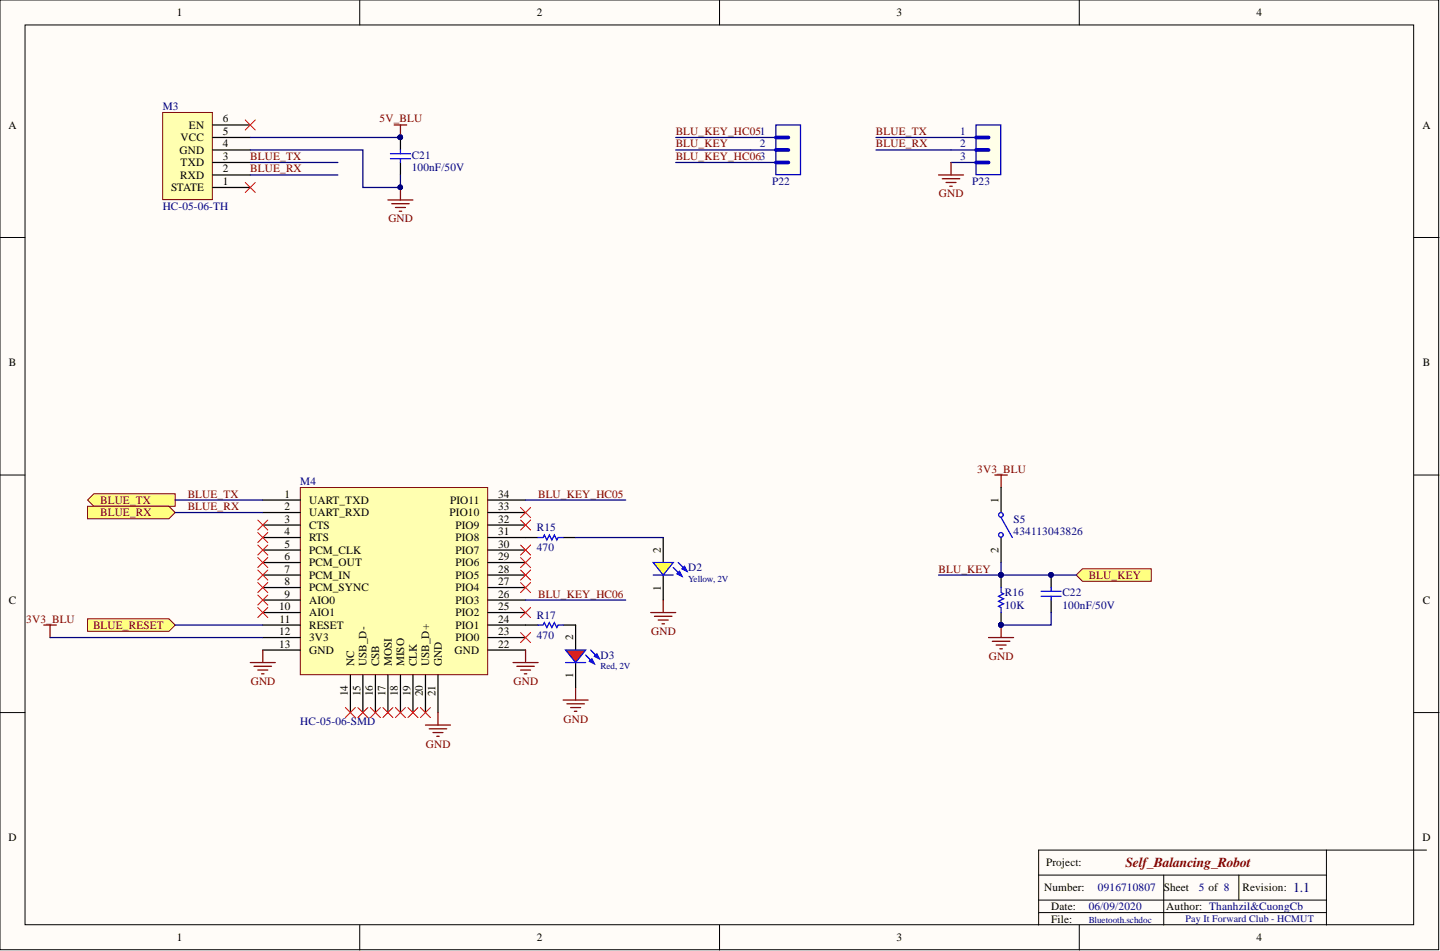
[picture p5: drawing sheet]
<svg xmlns="http://www.w3.org/2000/svg" width="292mm" height="193mm" viewBox="0 0 292 193" stroke-linecap="round" stroke-linejoin="round" font-family="sans-serif">
<defs><g id="words">
<text font-size="2.8" fill="#800000" x="228.3" y="176">Self_Balancing_Robot</text>
<text font-size="2.8" fill="#000080" x="262.3" y="181">1.1</text>
<g font-size="2.3">
<text x="35.9" y="3.3">1</text>
<text x="108.9" y="3.3">2</text>
<text x="181.8" y="3.3">3</text>
<text x="254.8" y="3.3">4</text>
<text x="1.7" y="26.1">A</text>
<text x="36.6" y="28.7">VCC</text>
<text x="38.3" y="26.1">EN</text>
<text x="45.2" y="29.9">4</text>
<text x="45.2" y="27.4">5</text>
<text x="45.2" y="24.9">6</text>
<text x="288.5" y="26.1">A</text>
<text x="36.4" y="31.2">GND</text>
<text x="36.6" y="33.7">TXD</text>
<text x="45.2" y="35">2</text>
<text x="45.2" y="32.5">3</text>
<text x="34.7" y="38.8">STATE</text>
<text x="36.6" y="36.3">RXD</text>
<text x="45.2" y="37.5">1</text>
<text x="1.8" y="74.3">B</text>
<text x="288.6" y="74.3">B</text>
<text x="57.7" y="101">1</text>
<text x="101" y="101">34</text>
<text x="202.6" y="102" transform="rotate(-90 202.6 102)">1</text>
<text x="57.7" y="103.5">2</text>
<text x="57.7" y="106">3</text>
<text x="62.7" y="102.2">UART_TXD</text>
<text x="62.7" y="104.8">UART_RXD</text>
<text x="62.7" y="107.3">CTS</text>
<text x="91.2" y="104.8">PIO10</text>
<text x="91.3" y="102.2">PIO11</text>
<text x="92.4" y="107.3">PIO9</text>
<text x="101" y="103.5">33</text>
<text x="101" y="106">32</text>
<text x="57.7" y="108.6">4</text>
<text x="57.7" y="111.1">5</text>
<text x="57.7" y="113.6">6</text>
<text x="62.7" y="109.8">RTS</text>
<text x="62.7" y="112.4">PCM_CLK</text>
<text x="92.4" y="109.8">PIO8</text>
<text x="92.4" y="112.4">PIO7</text>
<text x="101" y="108.6">31</text>
<text x="101" y="111.1">30</text>
<text x="101" y="113.6">29</text>
<text x="134" y="112.1" transform="rotate(-90 134 112.1)">2</text>
<text x="202.6" y="112.3" transform="rotate(-90 202.6 112.3)">2</text>
<text x="57.7" y="116.2">7</text>
<text x="57.7" y="118.7">8</text>
<text x="62.7" y="114.9">PCM_OUT</text>
<text x="62.7" y="117.4">PCM_IN</text>
<text x="62.7" y="120">PCM_SYNC</text>
<text x="92.4" y="114.9">PIO6</text>
<text x="92.4" y="117.4">PIO5</text>
<text x="92.4" y="120">PIO4</text>
<text x="101" y="116.2">28</text>
<text x="101" y="118.7">27</text>
<text x="134" y="119.9" transform="rotate(-90 134 119.9)">1</text>
<text x="1.8" y="122.5">C</text>
<text x="56.6" y="123.8">10</text>
<text x="57.7" y="121.3">9</text>
<text x="62.7" y="122.5">AIO0</text>
<text x="62.7" y="125.1">AIO1</text>
<text x="92.4" y="122.5">PIO3</text>
<text x="92.4" y="125.1">PIO2</text>
<text x="101" y="121.3">26</text>
<text x="101" y="123.8">25</text>
<text x="288.6" y="122.5">C</text>
<text x="56.6" y="128.9">12</text>
<text x="56.6" y="131.4">13</text>
<text x="56.7" y="126.3">11</text>
<text x="62.7" y="127.6">RESET</text>
<text x="62.7" y="130.1">3V3</text>
<text x="92.4" y="127.6">PIO1</text>
<text x="92.4" y="130.1">PIO0</text>
<text x="101" y="126.3">24</text>
<text x="101" y="128.9">23</text>
<text x="101" y="131.4">22</text>
<text x="116.3" y="129.9" transform="rotate(-90 116.3 129.9)">2</text>
<text x="62.7" y="132.7">GND</text>
<text x="71.8" y="135.2" transform="rotate(-90 71.8 135.2)">NC</text>
<text x="74.4" y="135.2" transform="rotate(-90 74.4 135.2)">USB_D-</text>
<text x="76.9" y="135.2" transform="rotate(-90 76.9 135.2)">CSB</text>
<text x="79.5" y="135.2" transform="rotate(-90 79.5 135.2)">MOSI</text>
<text x="82" y="135.2" transform="rotate(-90 82 135.2)">MISO</text>
<text x="84.5" y="135.2" transform="rotate(-90 84.5 135.2)">CLK</text>
<text x="87.1" y="135.2" transform="rotate(-90 87.1 135.2)">USB_D+</text>
<text x="89.6" y="135.2" transform="rotate(-90 89.6 135.2)">GND</text>
<text x="92.2" y="132.7">GND</text>
<text x="116.3" y="137.7" transform="rotate(-90 116.3 137.7)">1</text>
<text x="70.6" y="141.3" transform="rotate(-90 70.6 141.3)">14</text>
<text x="73.1" y="141.3" transform="rotate(-90 73.1 141.3)">15</text>
<text x="75.6" y="141.3" transform="rotate(-90 75.6 141.3)">16</text>
<text x="78.2" y="141.3" transform="rotate(-90 78.2 141.3)">17</text>
<text x="80.7" y="141.3" transform="rotate(-90 80.7 141.3)">18</text>
<text x="83.3" y="141.3" transform="rotate(-90 83.3 141.3)">19</text>
<text x="85.8" y="141.3" transform="rotate(-90 85.8 141.3)">20</text>
<text x="88.3" y="141.3" transform="rotate(-90 88.3 141.3)">21</text>
<text x="1.7" y="170.7">D</text>
<text x="288.5" y="170.7">D</text>
<text x="212.2" y="175.8">Project:</text>
<text x="211.8" y="180.9">Number:</text>
<text x="213.2" y="184.7">Date:</text>
<text x="236.6" y="184.7">Author: Thanhzil&amp;CuongCb</text>
<text x="252.1" y="180.9">Revision:</text>
<text x="35.9" y="191">1</text>
<text x="108.9" y="191">2</text>
<text x="181.8" y="191">3</text>
<text x="213.2" y="187.2">File:</text>
<text x="254.8" y="191">4</text>
</g>
<g font-size="2.3" fill="#000080">
<text x="33" y="22.3">M3</text>
<text x="83.5" y="34.7">100nF/50V</text>
<text x="83.5" y="32.2">C21</text>
<text x="156.6" y="37.5">P22</text>
<text x="197.2" y="37.5">P23</text>
<text x="33" y="42.6">HC-05-06-TH</text>
<text x="60.9" y="98.4">M4</text>
<text x="108.9" y="107.8">R15</text>
<text x="205.6" y="106">S5</text>
<text x="108.9" y="111.9">470</text>
<text x="205.6" y="108.6">434113043826</text>
<text x="139.6" y="115.9">D2</text>
<text x="108.9" y="125.6">R17</text>
<text x="203.8" y="123.5">10K</text>
<text x="203.8" y="121">R16</text>
<text x="215.5" y="123.5">100nF/50V</text>
<text x="215.5" y="121">C22</text>
<text x="108.9" y="129.6">470</text>
<text x="121.8" y="133.7">D3</text>
<text x="60.9" y="147.1">HC-05-06-SMD</text>
<text x="220.8" y="184.7">06/09/2020</text>
<text x="222.7" y="180.9">0916710807 Sheet</text>
<text x="243.2" y="180.9">5 of 8</text>
</g>
<g font-size="2.3" fill="#800000">
<text x="77" y="24.9">5V_BLU</text>
<text x="137.1" y="27.4">BLU_KEY_HC051</text>
<text x="137.1" y="29.9">BLU_KEY</text>
<text x="177.7" y="27.4">BLUE_TX</text>
<text x="177.7" y="29.9">BLUE_RX</text>
<text x="50.8" y="32.5">BLUE_TX</text>
<text x="50.8" y="35">BLUE_RX</text>
<text x="137.1" y="32.5">BLU_KEY_HC063</text>
<text x="190.5" y="40.1">GND</text>
<text x="78.8" y="45.1">GND</text>
<text x="198.2" y="95.9">3V3_BLU</text>
<text x="38.1" y="101">BLUE_TX</text>
<text x="109.1" y="101">BLU_KEY_HC05</text>
<text x="20.3" y="102.2">BLUE_TX</text>
<text x="20.3" y="104.8">BLUE_RX</text>
<text x="38.1" y="103.5">BLUE_RX</text>
<text x="190.4" y="116.2">BLU_KEY</text>
<text x="220.8" y="117.4">BLU_KEY</text>
<text x="109.1" y="121.3">BLU_KEY_HC06</text>
<text x="5.3" y="126.3">3V3_BLU</text>
<text x="18.9" y="127.6">BLUE_RESET</text>
<text x="132.1" y="128.9">GND</text>
<text x="200.6" y="133.9">GND</text>
<text x="50.9" y="139">GND</text>
<text x="104.2" y="139">GND</text>
<text x="114.3" y="146.6">GND</text>
<text x="86.4" y="151.7">GND</text>
</g>
<g font-size="2.3" fill="#0c0087">
<text x="154.2" y="29.9">2</text>
<text x="194.8" y="27.4">1</text>
<text x="194.8" y="29.9">2</text>
<text x="194.8" y="32.5">3</text>
</g>
<text font-size="2" fill="#000080" x="240.5" y="187">Pay It Forward Club - HCMUT</text>
<g font-size="1.9" fill="#000080">
<text x="139.6" y="118">Yellow, 2V</text>
<text x="121.8" y="135.8">Red, 2V</text>
<text x="220.8" y="187.3">Bluetooth.schdoc</text>
</g>
</g></defs>
<g fill="#fffcf8" stroke="#000" stroke-width=".2">
<path d="M0 0h291.8v192.7h-291.8z"/>
<path d="M5.1 5.1h281.7v182.5h-281.7z"/>
</g>
<g fill="none" stroke="#000" stroke-width=".2">
<path d="M73 0v5.1M146 0v5.1M218.9 0v5.1M0 48.2h5.1M286.8 48.2h5.1M0 96.4h5.1M286.8 96.4h5.1M0 144.6h5.1M286.8 144.6h5.1M210.7 177.6h58.4M236.1 177.6v10.1M251.3 177.6v5"/>
<path d="M269.1 172.5h-58.4v15.2M289.4 172.5h-20.3v15.2M73 187.7v5.1M146 187.7v5.1M210.7 185.2h58.4M210.7 182.6h58.4M218.9 187.7v5.1"/>
</g>
<path d="M60.9 98.9h38v38h-38z" fill="#ffffb0" stroke="#800000" stroke-width=".2"/>
<g fill="none" stroke="#000" stroke-width=".25">
<path d="M53.3 101.5h7.6M53.3 104h7.6M53.3 106.5h7.6M53.3 109.1h7.6M53.3 111.6h7.6M53.3 114.1h7.6M53.3 116.7h7.6M53.3 119.2h7.6M99 101.5h7.6M99 104h7.6M99 106.5h7.6M99 109.1h7.6"/>
<path d="M99 111.6h7.6M99 114.1h7.6M99 116.7h7.6M99 119.2h7.6M53.3 121.8h7.6M53.3 124.3h7.6M53.3 126.8h7.6M53.3 129.4h7.6M53.3 131.9h7.6M71.1 137v7.6M73.6 137v7.6M76.2 137v7.6"/>
<path d="M78.7 137v7.6M81.2 137v7.6M83.8 137v7.6M86.3 137v7.6M88.8 137v7.6M99 121.8h7.6M99 124.3h7.6M99 126.8h10.1M99 129.4h7.6M99 131.9h7.6M114.2 126.8h2.6"/>
</g>
<g fill="none" stroke="#f00" stroke-width=".2">
<path d="M52.3 105.5l2 2.1M52.3 108.1l2 2M52.3 110.6l2 2M52.3 113.1l2 2.1M52.3 115.7l2 2M52.3 118.2l2 2M54.3 105.5l-2 2.1M54.3 108.1l-2 2M54.3 110.6l-2 2M54.3 113.1l-2 2.1M54.3 115.7l-2 2M54.3 118.2l-2 2"/>
<path d="M105.6 118.2l2 2M105.6 115.7l2 2M105.6 113.1l2 2.1M105.6 110.6l2 2M105.6 103l2 2M107.6 113.1l-2 2.1M107.6 118.2l-2 2M107.6 115.7l-2 2M107.6 110.6l-2 2M107.6 103l-2 2M52.3 120.7l2 2.1M54.3 120.7l-2 2.1"/>
<path d="M105.6 128.4l2 2M105.6 123.3l2 2M107.6 128.4l-2 2M107.6 123.3l-2 2M70.1 143.6l2 2M72.1 143.6l-2 2M72.6 143.6l2 2M74.6 143.6l-2 2M75.1 143.6l2.1 2M77.2 143.6l-2.1 2M77.7 143.6l2 2M79.7 143.6l-2 2"/>
<path d="M80.2 143.6l2 2M82.2 143.6l-2 2M82.8 143.6l2 2M84.8 143.6l-2 2M85.3 143.6l2 2M87.3 143.6l-2 2"/>
</g>
<g fill="none" stroke="#800000" stroke-width=".25">
<path d="M8.9 126.8h2.5M10.2 126.8v2.6M50.8 134.4h5M51.5 135.2h3.6M52.3 136h2M53.1 136.7h.5M53.3 131.9v2.5M104.1 134.4h5M104.8 135.2h3.6M105.6 136h2M106.4 136.7h.5M106.6 131.9v2.5"/>
<path d="M116.8 139.5v2.6M86.3 147.1h5.1M87.1 147.9h3.5M87.8 148.6h2.1M88.6 149.4h.5M88.8 144.6v2.5M114.2 142.1h5.1M115 142.8h3.5M115.7 143.6h2.1M116.5 144.3h.5"/>
</g>
<path d="M109.1 126.8h1.1l.2-.5 .5 1 .5-1 .5 1 .5-1 .6 1 .2-.5h1" fill="none" stroke="#00f" stroke-width=".25"/>
<g fill="#ffff80" stroke="#800000" stroke-width=".2">
<path d="M17.8 101.5l1.2-1.3h16.5v2.5h-16.5z" fill-rule="evenodd"/>
<path d="M17.8 102.7h16.5l1.2 1.3-1.2 1.3h-16.5z" fill-rule="evenodd"/>
</g>
<path d="M106.6 109.1h2.5M114.2 109.1h2.6M203.1 116.7v2.5M203.1 124.3v2.5" fill="none" stroke="#000" stroke-width=".25"/>
<path d="M109.1 109.1h1.1l.2-.5 .5 1 .5-1 .5 1 .5-1 .6 1 .2-.5h1M203.1 119.2v1l.5 .3-1 .5 1 .5-1 .5 1 .5-1 .5 .5 .3v1" fill="none" stroke="#00f" stroke-width=".25"/>
<path d="M132 124.3h5.1M132.8 125.1h3.5M133.5 125.8h2M134.3 126.6h.5M134.5 121.8v2.5" fill="none" stroke="#800000" stroke-width=".25"/>
<g fill="#000080" stroke="#000080" stroke-width=".2">
<circle cx="203" cy="116.6" r=".47"/>
<circle cx="203" cy="126.8" r=".47"/>
</g>
<path d="M198 25.4h5v10h-5z" fill="#ffffe8" stroke="#0000b4" stroke-width=".25"/>
<path d="M192.9 27.9h5.1M192.9 30.4h5.1M192.9 33h5.1" fill="none" stroke="#0c0087" stroke-width=".25"/>
<path d="M198 27.9h2.5M198 30.4h2.5M198 33h2.5" fill="none" stroke="#0000b4" stroke-width=".76"/>
<path d="M157.4 25.4h5v10h-5z" fill="#ffffe8" stroke="#0000b4" stroke-width=".25"/>
<path d="M152.3 27.9h5.1M152.3 30.4h5.1M152.3 33h5.1" fill="none" stroke="#0c0087" stroke-width=".25"/>
<path d="M157.4 27.9h2.5M157.4 30.4h2.5M157.4 33h2.5" fill="none" stroke="#0000b4" stroke-width=".76"/>
<path d="M190.4 35.5h5.1M191.1 36.3h3.6M191.9 37h2M192.7 37.8h.5M192.9 33v2.5" fill="none" stroke="#800000" stroke-width=".25"/>
<path d="M33 22.8h10.1v17.7h-10.1z" fill="#ffffb0" stroke="#800000" stroke-width=".2"/>
<path d="M43.2 38h7.6M43.2 35.5h7.6M43.2 33h7.6M43.2 30.4h7.6M43.2 27.9h7.6M43.2 25.4h7.6M81.2 27.9v2.5M81.2 33v2.5" fill="none" stroke="#000" stroke-width=".25"/>
<path d="M49.8 37l2 2.1M51.8 37l-2 2.1" fill="none" stroke="#f00" stroke-width=".2"/>
<g fill="#000080" stroke="#000080" stroke-width=".2">
<circle cx="81.2" cy="27.9" r=".47"/>
<circle cx="81.2" cy="38" r=".47"/>
</g>
<path d="M79.2 31.2h4.1M79.2 32.2h4.1M81.2 30.4v.8M81.2 32.2v.8" fill="none" stroke="#00f" stroke-width=".25"/>
<path d="M80 25.4h2.5M81.2 25.4v2.5M81.2 38v2.6M78.7 40.6h5.1M79.5 41.3h3.5M80.2 42.1h2M81 42.9h.5M201.8 96.4h2.5M203.1 96.4v2.5" fill="none" stroke="#800000" stroke-width=".25"/>
<path d="M218.3 116.7l1.3-1.3h13.9v2.6h-13.9z" fill-rule="evenodd" fill="#ffff80" stroke="#800000" stroke-width=".2"/>
<path d="M116.8 126.8v5.1M116.8 134.4v5.1" fill="none" stroke="#000" stroke-width=".25"/>
<path d="M114.7 131.9h4.1l-2 2.5z" fill="#f00"/>
<path d="M114.7 131.9h4.1l-2 2.5zM114.7 134.4h4.1M118.8 132.9l1.8 1.8M119.8 131.9l1.8 1.8" fill="none" stroke="#00f" stroke-width=".25"/>
<path d="M120.6 133.2l.5-.5 .5 1z" fill="#00f"/>
<path d="M120.6 133.2l.5-.5 .5 1z" fill="none" stroke="#00f" stroke-width=".25"/>
<path d="M119.6 134.2l.5-.5 .5 1z" fill="#00f"/>
<path d="M119.6 134.2l.5-.5 .5 1z" fill="none" stroke="#00f" stroke-width=".25"/>
<path d="M134.5 109.1v5M134.5 116.7v5.1" fill="none" stroke="#000" stroke-width=".25"/>
<path d="M132.5 114.1h4.1l-2.1 2.6z" fill="#ff0"/>
<path d="M132.5 114.1h4.1l-2.1 2.6zM132.5 116.7h4.1M136.6 115.2l1.7 1.7M137.6 114.1l1.8 1.8" fill="none" stroke="#00f" stroke-width=".25"/>
<path d="M138.3 115.4l.5-.5 .6 1z" fill="#00f"/>
<path d="M138.3 115.4l.5-.5 .6 1z" fill="none" stroke="#00f" stroke-width=".25"/>
<path d="M137.3 116.4l.5-.5 .5 1z" fill="#00f"/>
<path d="M137.3 116.4l.5-.5 .5 1z" fill="none" stroke="#00f" stroke-width=".25"/>
<path d="M17.8 125.6h16.5l1.2 1.2-1.2 1.3h-16.5z" fill-rule="evenodd" fill="#ffff80" stroke="#800000" stroke-width=".2"/>
<path d="M49.8 24.3l2 2.1M51.8 24.3l-2 2.1M105.6 105.5l2 2.1M107.6 105.5l-2 2.1M52.3 123.3l2 2M54.3 123.3l-2 2" fill="none" stroke="#f00" stroke-width=".2"/>
<path d="M203.1 98.9v5.1M203.1 109.1v5M213.2 116.7v2.5M213.2 121.8v2.5" fill="none" stroke="#000" stroke-width=".25"/>
<g fill="none" stroke="#00f" stroke-width=".25">
<path d="M203.1 105l2.3 4.1M211.2 120h4.1M213.2 119.2v.8M211.2 121h4.1M213.2 121v.8"/>
<circle cx="203" cy="108.5" r=".47"/>
<circle cx="203" cy="104.5" r=".47"/>
</g>
<g fill="#000080" stroke="#000080" stroke-width=".2">
<circle cx="213.2" cy="116.6" r=".47"/>
<circle cx="203" cy="116.6" r=".47"/>
<circle cx="81.2" cy="27.9" r=".47"/>
<circle cx="81.2" cy="38" r=".47"/>
<circle cx="203" cy="126.8" r=".47"/>
</g>
<g fill="none" stroke="#000080" stroke-width=".25">
<path d="M50.8 30.4h22.8v7.6h7.6v-2.5M50.8 27.9h30.4M50.8 33h17.7M50.8 35.5h17.7M137.1 30.4h15.2M137.1 27.9h15.2M137.1 33h15.2M177.7 30.4h15.2M177.7 27.9h15.2M35.5 101.5h17.8M35.5 104h17.8M106.6 101.5h20.3"/>
<path d="M116.8 109.1h17.7M190.4 116.7h12.7M203.1 116.7h15.2M203.1 114.1v2.6M10.2 129.4h43.1M35.5 126.8h17.8M106.6 121.8h20.3M213.2 124.3v2.5h-10.1"/>
</g>
<path d="M200.5 129.4h5.1M201.3 130.1h3.5M202.1 130.9h2M202.8 131.7h.5M203.1 126.8v2.6" fill="none" stroke="#800000" stroke-width=".25"/>
<use href="#words"/>
</svg>
